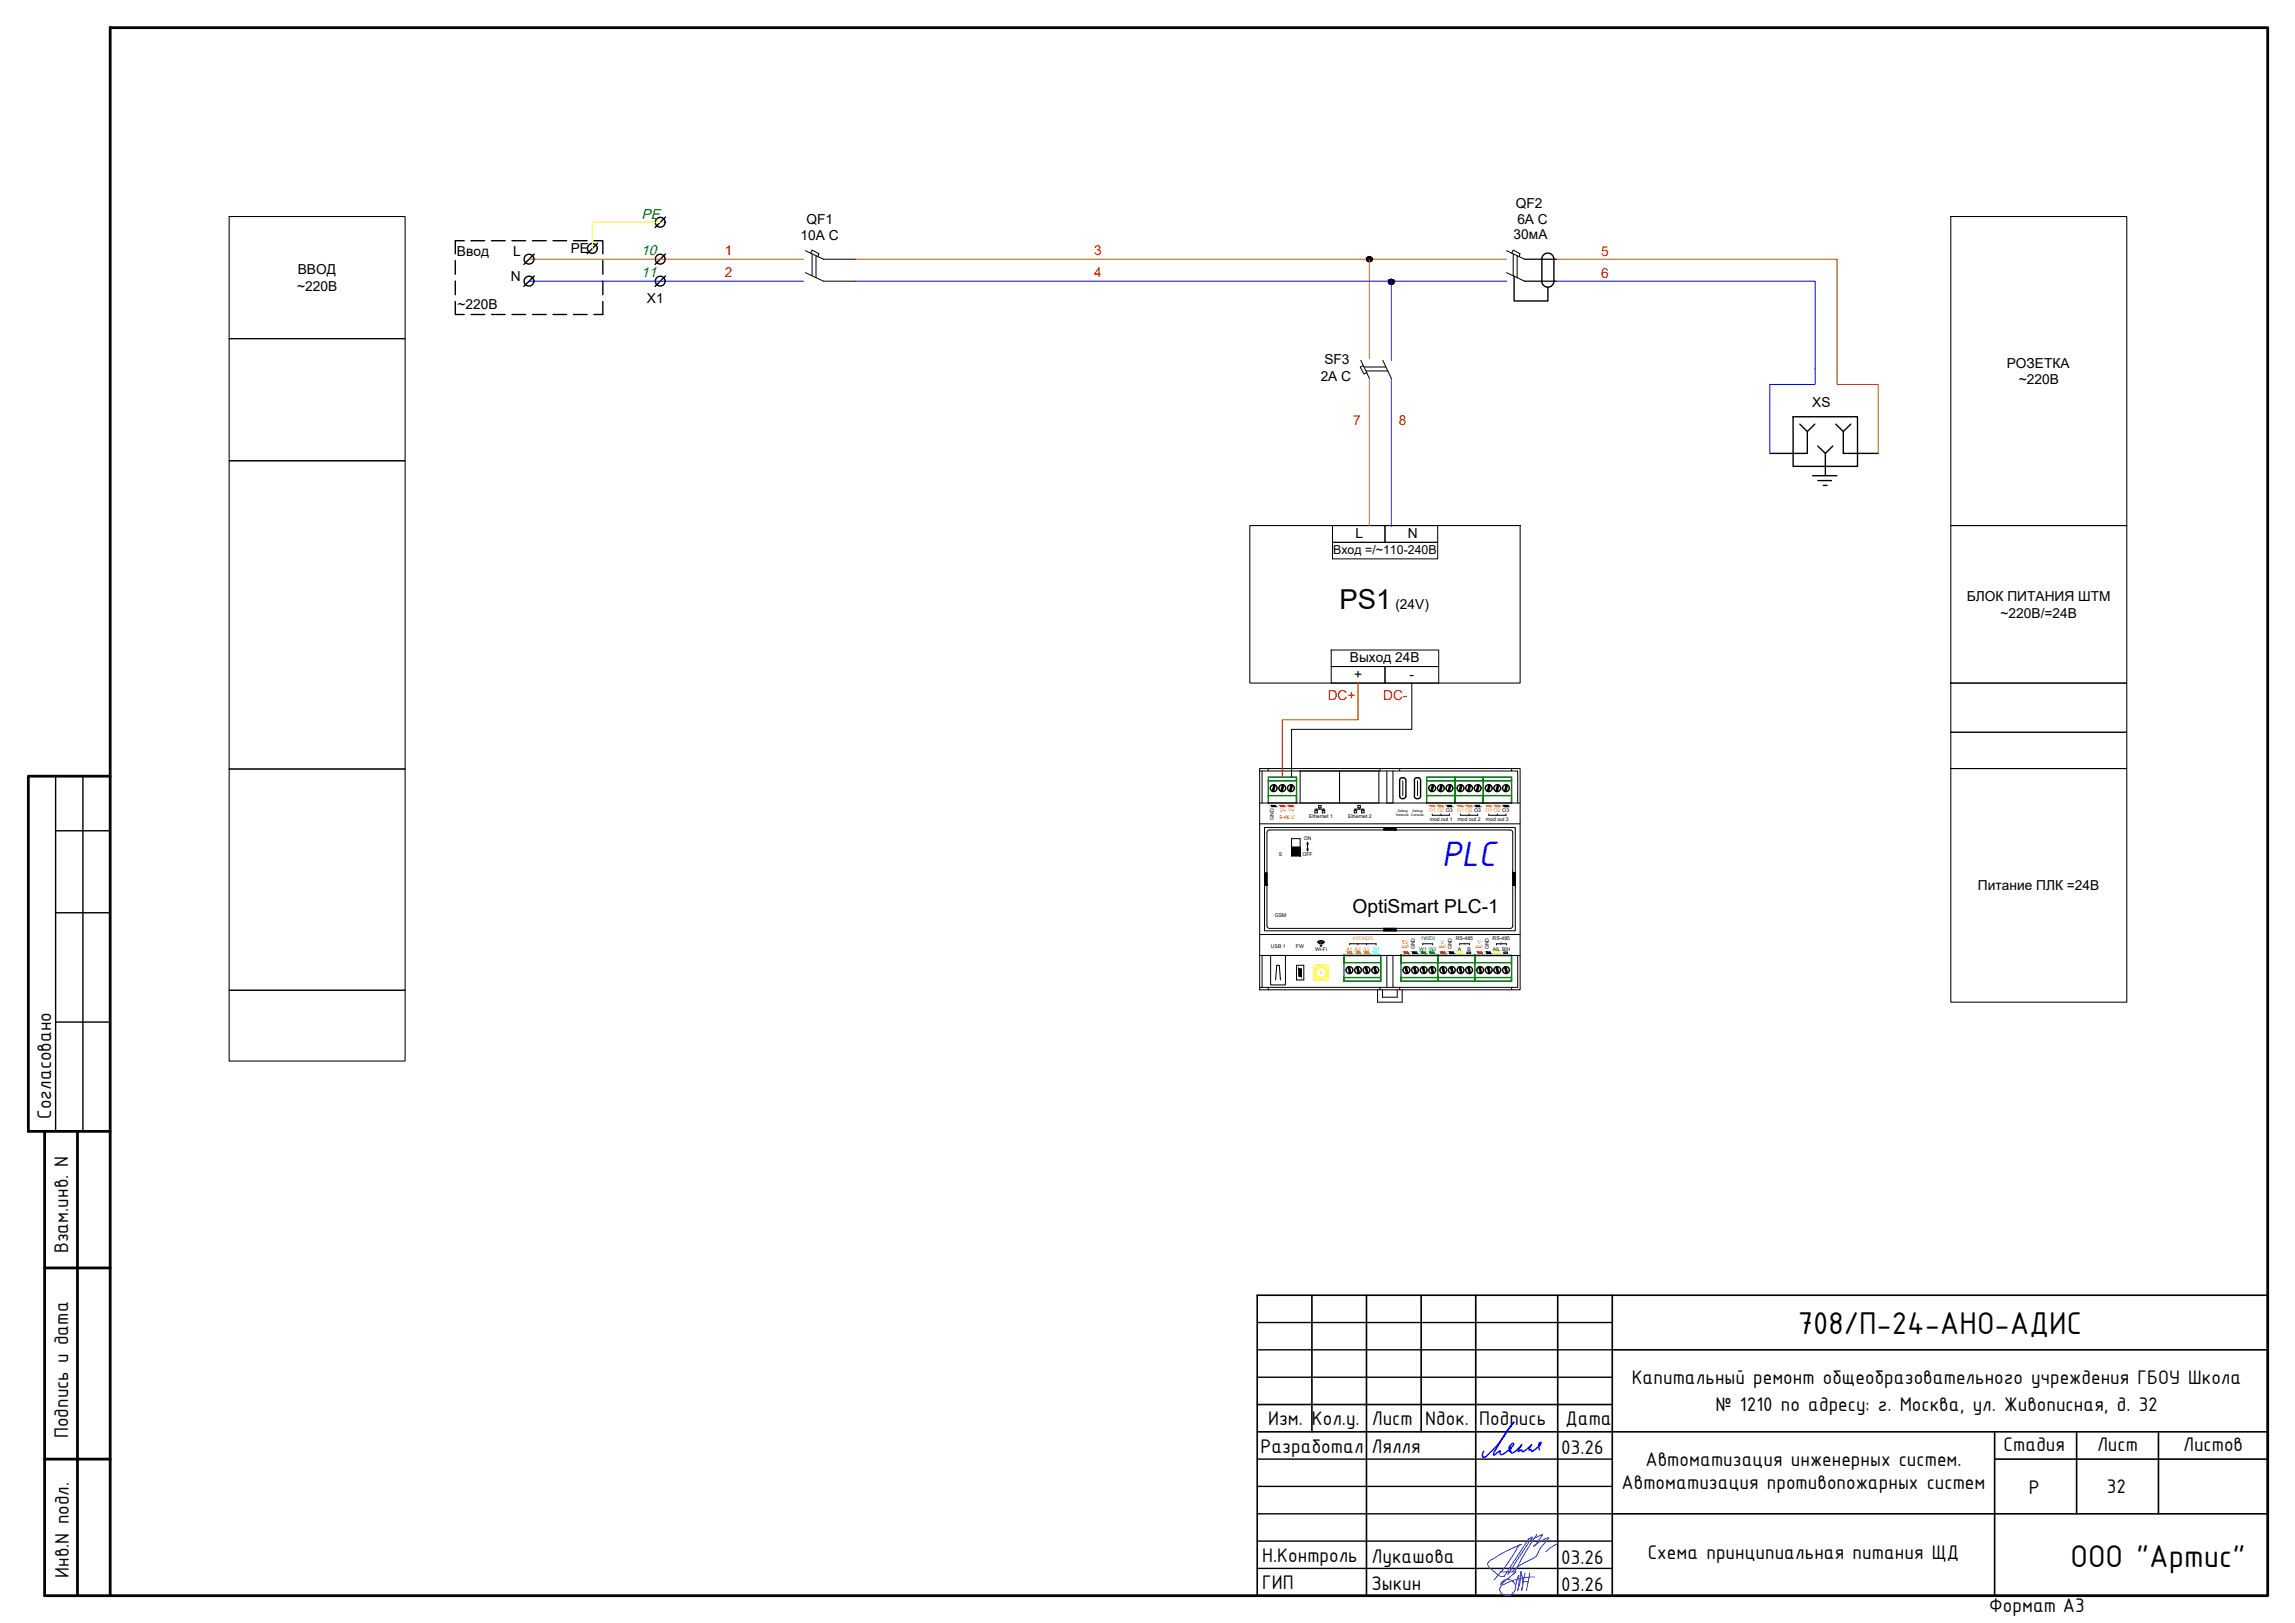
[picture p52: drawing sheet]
<svg xmlns="http://www.w3.org/2000/svg" width="420mm" height="297mm" viewBox="0 0 420 297" stroke-linecap="round" stroke-linejoin="round" font-family="sans-serif">
<defs><g id="words">
<text font-size="7.1" fill="#00f" x="264" y="158.5">PLC</text>
<g font-size="6.2">
<text x="329.2" y="244.1">708/П-24-АНО-АДИС</text>
<text x="379.1" y="286.8">ООО &quot;Артис&quot;</text>
</g>
<text font-size="5" x="245.3" y="111.5">PS1</text>
<g font-size="3.9">
<text x="9.4" y="204.7" transform="rotate(-90 9.4 204.7)">Согласовано</text>
<text x="12.5" y="229.4" transform="rotate(-90 12.5 229.4)">Взам.инв. N</text>
<text x="298.7" y="253.2">Капитальный ремонт общеобразовательного учреждения ГБОУ Школа</text>
<text x="12.5" y="263.2" transform="rotate(-90 12.5 263.2)">Подпись и дата</text>
<text x="232.2" y="260.7">Изм. Кол.у.</text>
<text x="251.1" y="260.7">Лист</text>
<text x="260.9" y="260.7">Nдок.</text>
<text x="270.8" y="260.7">Подпись</text>
<text x="286.6" y="260.7">Дата</text>
<text x="314" y="258.2">№ 1210 по адресу: г. Москва, ул. Живописная, д. 32</text>
<text x="230.8" y="265.9">Разработал</text>
<text x="251.1" y="265.8">Лялля</text>
<text x="285.8" y="266.2">03.26</text>
<text x="301.2" y="268.3">Автоматизация инженерных систем.</text>
<text x="366.8" y="265.6">Стадия</text>
<text x="383.9" y="265.6">Лист</text>
<text x="399.7" y="265.6">Листов</text>
<text x="296.9" y="272.5">Автоматизация противопожарных систем</text>
<text x="371.4" y="273.5">Р</text>
<text x="385.7" y="273.2">32</text>
<text x="231.1" y="285.9">Н.Контроль</text>
<text x="251.1" y="286">Лукашова</text>
<text x="285.8" y="286.2">03.26</text>
<text x="301.7" y="285.4">Схема принципиальная питания ЩД</text>
<text x="12.6" y="288.7" transform="rotate(-90 12.6 288.7)">Инв.N подл.</text>
<text x="231.1" y="290.9">ГИП</text>
<text x="251.1" y="291">Зыкин</text>
<text x="285.8" y="291.2">03.26</text>
<text x="364.2" y="295">Формат А3</text>
</g>
<text font-size="3.5" x="247.6" y="167.1">OptiSmart PLC-1</text>
<g font-size="2.6" fill="#00b800">
<text x="117.5" y="40">PE</text>
<text x="117.4" y="46.7">10</text>
<text x="117.4" y="50.8">11</text>
</g>
<g font-size="2.5">
<text x="147.6" y="40.9">QF1</text>
<text x="277.5" y="38">QF2</text>
<text x="277.8" y="41">6А C</text>
<text x="83.7" y="46.9">Ввод</text>
<text x="93.9" y="46.8">L</text>
<text x="104.5" y="46.3">PE</text>
<text x="146.6" y="43.9">10А C</text>
<text x="277.1" y="43.7">30мА</text>
<text x="54.4" y="53.2">~220В</text>
<text x="54.5" y="50.2">ВВОД</text>
<text x="93.5" y="51.4">N</text>
<text x="83.8" y="56.6">~220В</text>
<text x="118.4" y="55.4">Х1</text>
<text x="241.8" y="69.8">2А C</text>
<text x="242.5" y="66.6">SF3</text>
<text x="367.4" y="67.3">РОЗЕТКА</text>
<text x="369.6" y="70.3">~220В</text>
<text x="331.8" y="74.6">XS</text>
<text x="248.1" y="98.5">L</text>
<text x="257.7" y="98.5">N</text>
<text x="255.5" y="111.5">(24V)</text>
<text x="360.1" y="110">БЛОК ПИТАНИЯ ШТМ</text>
<text x="366.3" y="113">~220В/=24В</text>
<text x="247.1" y="121.2">Выход 24В</text>
<text x="247.9" y="124.3">+</text>
<text x="258.1" y="124.3">-</text>
<text x="362.1" y="163">Питание ПЛК =24В</text>
</g>
<g font-size="2.5" fill="#f00">
<text x="132.7" y="46.6">1</text>
<text x="200.3" y="46.6">3</text>
<text x="293.1" y="46.8">5</text>
<text x="132.7" y="50.6">2</text>
<text x="200.3" y="50.6">4</text>
<text x="293.1" y="50.9">6</text>
<text x="247.7" y="77.8">7</text>
<text x="256.1" y="77.8">8</text>
<text x="243.1" y="128.2">DC+</text>
<text x="253.2" y="128.2">DC-</text>
</g>
<text font-size="2.3" x="244.1" y="101.4">Вход =/~110-240В</text>
<g font-size=".9" fill="#f00">
<text x="234.3" y="149.8">9-48 V</text>
<text x="234.3" y="148.7">V+ V+</text>
<text x="256.6" y="173.4">out</text>
<text x="256.7" y="172.7">5V</text>
<text x="263.4" y="173.4">out</text>
<text x="263.8" y="172.7">V</text>
<text x="270.2" y="173.4">out</text>
<text x="270.5" y="172.7">V</text>
</g>
<g font-size=".9">
<text x="239.7" y="149.6">Ethernet 1</text>
<text x="246.8" y="149.6">Ethernet 2</text>
<text x="233.2" y="150" transform="rotate(-90 233.2 150)">GND</text>
<text x="238.7" y="153.8">ON</text>
<text x="261.7" y="150.2">mod out 1</text>
<text x="266.9" y="150.2">mod out 2</text>
<text x="272" y="150.2">mod out 3</text>
<text x="234.1" y="156.6">S</text>
<text x="238.4" y="156.6">OFF</text>
<text x="233.4" y="167.9">GSM</text>
<text x="232.7" y="173.4">USB 1</text>
<text x="237.3" y="173.4">FW</text>
<text x="259" y="173.8" transform="rotate(-90 259 173.8)">GND</text>
<text x="265.8" y="173.8" transform="rotate(-90 265.8 173.8)">GND</text>
<text x="266.5" y="172.1">RS-485</text>
<text x="272.5" y="173.8" transform="rotate(-90 272.5 173.8)">GND</text>
<text x="273.3" y="172.1">RS-485</text>
<text x="240.8" y="174.1">Wi-Fi</text>
<text x="266.9" y="174.1">A</text>
<text x="268.7" y="174.1">B</text>
<text x="273.3" y="174.1">A|L B|H</text>
</g>
<g font-size=".9" fill="#ff7f00">
<text x="261.6" y="148.5">O1 O2 O3</text>
<text x="266.8" y="148.5">O1 O2 O3</text>
<text x="271.9" y="148.5">O1 O2 O3</text>
<text x="247.6" y="172.1">AI/DI/DO</text>
<text x="246.5" y="174.1">A1 A2 A3 D1</text>
</g>
<g font-size=".9" fill="#008000">
<text x="260.1" y="172.1">1W/DI</text>
<text x="259.8" y="174.1">W1 W2</text>
</g>
<g font-size=".6">
<text x="255.6" y="149.3">Network Console</text>
<text x="255.9" y="148.5">Debug</text>
<text x="258.6" y="148.5">Debug</text>
<text x="268" y="173">1</text>
<text x="274.6" y="173">2</text>
</g>
</g></defs>
<path d="M20.2 5.1h395v286.9h-395zM20.2 142.1h-15v65h15M8.2 207.1v84.9h12M14.2 207.1v84.9M8.2 232.1h12M8.2 267h12" fill="none" stroke="#000" stroke-width=".51"/>
<path d="M10.2 152h10M10.2 142.1v65M15.2 142.1v65M10.2 167.1h10M10.2 187.1h10" fill="none" stroke="#000" stroke-width=".25"/>
<g fill="none" stroke="#000" stroke-width=".3">
<path d="M240.2 237.1v25M250.2 237.1v54.9M260.2 237.1v25M270.2 237.1v54.9M285.2 237.1v54.9M295.2 237.1v54.9M415.2 237.1h-185v54.9M230.2 257.1h65M295.2 247h120M230.2 262.1h185M295.2 277.1h120M365.2 262.1v29.9"/>
<path d="M365.2 267h50M380.2 262.1v15M395.2 262.1v15"/>
</g>
<path d="M230.2 252.1h65M230.2 247h65M230.2 242h65M230.2 272h65M230.2 267h65M230.2 277.1h65M230.2 287h65M230.2 282.1h65" fill="none" stroke="#000" stroke-width=".25"/>
<path d="M274.6 287.7h2.9l-2.8 2.3a1.45 1.45 0 0 1 2.5-.4 1.45 1.45 0 0 1-.8 2.4 1.3 1.3 0 0 1-1.8-1.4l.7-.7M278.1 288.4v-.1a5 5 0 0 0-.7 2.5M278.9 289.5h.9M279.2 287.9l-.6 3.2 .2-1.7-.4-1.8-.1 1.8-.5 1.7 .3-1.3v-1.4M279.9 281.6l-4.5 6.9-.9-.1-1.7-1.3a.81 .81 0 0 1-.4-.8 .81 .81 0 0 1 .4-.7l2.7-1.6 3-1.3-.6 .3-2.1 3.4-2.3 2.8M279.9 282l2.5-1.2-.9 1.4-.7 .8 1.3-.9 1.4-.7-.1 .4-.6 .6a6.2 6.2 0 0 0-1.5 2.4l-1.2 .7a11 11 0 0 0-3.2 2.1M280.1 287.9l-.6 3.2M280.5 281.3l-.7 .3M280.5 281.3l-4.4 6.8M281 288.6a11.7 11.7 0 0 0-5.7 1.4M281.3 280.9l-2.7 4.4-1.5 2.8M285.2 282.5l-1.2 .7-1 .8" fill="none" stroke="#0061c2" stroke-width=".18"/>
<path d="M281.9 265.4l-.2-.3a1.04 1.04 0 0 1 .4-1.2v.1a3.1 3.1 0 0 1-1.7 1.6 .29 .29 0 0 0-.1-.3 .29 .29 0 0 0-.4 .1l.5-1-1.1 1-.6 .3a.29 .29 0 0 0-.2-.4 .29 .29 0 0 0-.3 .2l-.2 .1-.1-.1 .7-1.1-.3 .4a2.59 2.59 0 0 1-1.6 1.1l-.1-.3-.2 .1a.44 .44 0 0 1 .2-.7l.1-.1-.4 .2a.93 .93 0 0 1 .8-.9l-.1 .4-.6 .6a2.01 2.01 0 0 1-1.7 1v-.7l-1.2 .8-.1-.2a31.4 31.4 0 0 1 3.8-5.8h-.1a30.8 30.8 0 0 1-5 6.2 .46 .46 0 0 1-.7 .1 1 1 0 0 1 .2-1" fill="none" stroke="#00f" stroke-width=".25"/>
<!-- layer: 0 -->
<g fill="none" stroke="#000" stroke-width=".18">
<path d="M147.4 49.9l3.3 1.6h5.9M147.4 45.9l3.3 1.5h5.9M148.4 46.3l.3-.5 1.2 .6-.2 .6M148.7 46.5v4M149.4 46.8v4M275.8 49.9l3.3 1.6h5.8M275.8 45.9l3.3 1.5h5.8M276.8 46.3l.2-.5 1.3 .6-.2 .6M277 46.5v4M277.7 46.8v4M249.1 65.9l1.6 3.3M249.6 66.9l-.6 .3 .7 1.2 .6-.2"/>
<path d="M249.7 67.2h4M250.1 67.9h4M253.2 65.9l1.5 3.3M243.9 96.2h9.7v3.1h-9.7zM243.9 99.3h19.3v3h-19.3zM253.6 96.2h9.6v3.1h-9.6zM243.7 119h19.7v3h-19.7zM243.7 122h9.9v3h-9.9zM253.6 122h9.8v3h-9.8z"/>
</g>
<path d="M42 39.6h32.2v22.4h-32.2zM357.1 39.6h32.3v56.6h-32.3zM42 62h32.2v22.3h-32.2zM42 84.3h32.2v56.4h-32.2zM228.8 96.2h49.5v28.8h-49.5zM357.1 96.2h32.3v28.8h-32.3zM357.1 125h32.3v9h-32.3zM357.1 134h32.3v6.7h-32.3zM42 140.7h32.2v40.5h-32.2zM357.1 140.7h32.3v42.7h-32.3zM42 181.2h32.2v13h-32.2z" fill="none" stroke="#000" stroke-width=".19"/>
<g fill="none" stroke="#000" stroke-width=".25">
<path d="M121.8 39.7l-1.9 1.9M83.4 55.2v2.4h1.6M83.4 47.7v2.5M83.4 51.4v2.5M85 44.1h-1.6v2.3M86.2 44.1h2.5M86.2 57.6h2.5M90 44.1h2.5M90 57.6h2.5M93.7 44.1h2.5M93.7 57.6h2.5M97.5 44.1h2.5"/>
<path d="M97.5 57.6h2.5M97.8 50.5l-1.9 1.9M97.8 46.5l-1.9 1.9M101.2 44.1h2.5M101.2 57.6h2.5M105 44.1h2.5M105 57.6h2.5M108.7 44.1h1.7v2.3M109.4 44.5l-1.9 1.9M110.4 47.7v2.5M110.4 51.4v2.5M110.4 55.2v2.4h-1.7"/>
<path d="M121.8 50.5l-1.9 1.9M121.8 46.5l-1.9 1.9M277.2 50.6v4.5h6.2v-2.5M282.3 47.4a1.11 1.11 0 0 1 1.1-1.1 1.11 1.11 0 0 1 1.1 1.1M282.3 47.4v4.1a1.11 1.11 0 0 0 1.1 1.1 1.11 1.11 0 0 0 1.1-1.1v-4.1M328.3 76.3h11.8v9.1h-11.8zM329.5 77.6l1.4 1.4v4h-6.9M332.3 77.6l-1.4 1.4M336.1 77.6l1.4 1.4M338.8 77.6l-1.3 1.4v4h6.4M331.9 87.1h4.4M332.8 81.6l1.4 1.4"/>
<path d="M332.8 88h2.5M333.8 88.8h.7M335.6 81.6l-1.4 1.4v4"/>
<circle cx="96.8" cy="51.5" r=".9"/>
<circle cx="96.8" cy="47.4" r=".9"/>
<circle cx="108.4" cy="45.5" r=".9"/>
<circle cx="120.9" cy="40.7" r=".9"/>
<circle cx="120.9" cy="51.5" r=".9"/>
<circle cx="120.9" cy="47.4" r=".9"/>
<circle cx="250.7" cy="47.4" r=".46"/>
<circle cx="254.7" cy="51.6" r=".46"/>
</g>
<path d="M96.9 47.4h50.2M156.6 47.4h119.2M250.7 47.4v18.2M279.1 47.4h57.2v23h7.6v12.6M250.7 69.2v27" fill="none" stroke="#b85c00" stroke-width=".18"/>
<path d="M96.9 51.5h50.2M156.6 51.5h119.2M254.7 51.3v14.6M279.1 51.5h53.2v18.9h-8.3v12.6M254.7 69.2v27.1" fill="none" stroke="#00f" stroke-width=".18"/>
<!-- layer: 0 -->
<g fill="#000" stroke="#000" stroke-width=".18">
<path d="M250.6 47.9h.2zM250.6 47h.1zM254.6 52h.2zM254.7 51.1h.1z"/>
<path d="M250.6 47.9h.1zM250.6 47.9h.1z"/>
<path d="M250.6 47h.2zM250.6 47h.2z"/>
<path d="M250.6 47h.2zM250.5 47h.3z"/>
<path d="M250.5 47h.4zM250.5 47h.4z"/>
<path d="M250.5 47.9h.3zM250.5 47.9h.3z"/>
<path d="M250.5 47h.4zM250.5 47h.4z"/>
<path d="M250.5 47.8h.4zM250.5 47.8l.3 .1z"/>
<path d="M250.5 47l.5 .1zM250.5 47l.5 .1z"/>
<path d="M250.5 47.8h.4zM250.5 47.8h.4z"/>
<path d="M250.4 47.1h.6zM250.4 47.1h.6z"/>
<path d="M250.4 47.8h.6zM250.4 47.8h.5z"/>
<path d="M250.4 47.1h.6zM250.4 47.1h.6z"/>
<path d="M250.4 47.8h.6zM250.4 47.8h.6z"/>
<path d="M250.4 47.1l.6 .1zM250.4 47.1l.6 .1z"/>
<path d="M250.4 47.8h.6zM250.4 47.8h.6z"/>
<path d="M250.3 47.2h.8zM250.3 47.2h.8z"/>
<path d="M250.3 47.7h.7zM250.3 47.7l.7 .1z"/>
<path d="M250.3 47.2h.8zM250.3 47.2h.8z"/>
<path d="M250.3 47.7h.8zM250.3 47.7h.7z"/>
<path d="M250.3 47.2l.8 .1zM250.3 47.2l.8 .1z"/>
<path d="M250.3 47.6h.8zM250.3 47.6h.8z"/>
<path d="M250.3 47.6h.8zM250.3 47.6l.8 .1z"/>
<path d="M250.3 47.3h.8zM250.3 47.3h.8z"/>
<path d="M250.3 47.3l.8 .1zM250.3 47.3l.8 .1z"/>
<path d="M250.3 47.6h.8zM250.3 47.6h.8z"/>
<path d="M250.3 47.4h.8zM250.3 47.4h.8z"/>
<path d="M250.3 47.4h.8zM250.3 47.4h.8z"/>
<path d="M250.3 47.4l.8 .1zM250.3 47.4l.8 .1z"/>
<path d="M250.3 47.5h.8zM250.3 47.5h.8z"/>
<path d="M250.3 47.5h.8zM250.3 47.5l.8 .1z"/>
<path d="M254.6 52h.2zM254.7 52h.1z"/>
<path d="M254.7 51.1h.1zM254.6 51.1h.2z"/>
<path d="M254.6 51.1h.2zM254.6 51.1h.2z"/>
<path d="M254.6 51.1l.3 .1zM254.5 51.2h.4z"/>
<path d="M254.6 52h.3zM254.6 52h.2z"/>
<path d="M254.5 51.2h.4zM254.5 51.2h.4z"/>
<path d="M254.5 52h.4zM254.5 52h.4z"/>
<path d="M254.5 51.2h.5zM254.5 51.2h.5z"/>
<path d="M254.5 52h.4zM254.5 52h.4z"/>
<path d="M254.5 51.2h.5zM254.4 51.2h.6z"/>
<path d="M254.5 52h.5zM254.5 52h.4z"/>
<path d="M254.4 51.2l.6 .1zM254.4 51.2l.6 .1z"/>
<path d="M254.4 51.9h.6zM254.4 51.9l.6 .1z"/>
<path d="M254.4 51.3h.7zM254.4 51.3h.7z"/>
<path d="M254.4 51.9h.6zM254.4 51.9h.6z"/>
<path d="M254.4 51.3h.7zM254.4 51.3h.7z"/>
<path d="M254.4 51.9h.7zM254.4 51.9h.6z"/>
<path d="M254.3 51.3l.8 .1zM254.3 51.3l.8 .1z"/>
<path d="M254.3 51.8h.8zM254.3 51.8l.8 .1z"/>
<path d="M254.3 51.4h.8zM254.3 51.4h.8z"/>
<path d="M254.3 51.8h.8zM254.3 51.8h.8z"/>
<path d="M254.3 51.4l.8 .1zM254.3 51.4l.8 .1z"/>
<path d="M254.3 51.5h.9zM254.3 51.5h.9z"/>
<path d="M254.3 51.7l.8 .1zM254.3 51.7l.8 .1z"/>
<path d="M254.3 51.8h.8zM254.3 51.8h.8z"/>
<path d="M254.3 51.5h.9zM254.3 51.5h.9z"/>
<path d="M254.3 51.5l.9 .1zM254.3 51.5l.9 .1z"/>
<path d="M254.3 51.6h.9zM254.3 51.6h.9z"/>
<path d="M254.3 51.6l.9 .1zM254.3 51.6l.9 .1z"/>
<path d="M254.3 51.7h.9zM254.3 51.7h.8z"/>
</g>
<path d="M120.9 40.7h-12.4v4.8" fill="none" stroke="#ff0" stroke-width=".18"/>
<g fill="none" stroke="#008000" stroke-width=".25">
<path d="M232.2 145.6h5.2v1.4h-5.2v-4.8h5.2v4.8M237.4 142.2v.7h-5.2M261.2 145.6h5.2v1.4h-5.2v-4.8h5.2v4.8M266.4 147v-4.8h5.1v4.8M266.4 145.6h5.1v1.4h-5.1M266.4 142.2v.7h-5.2M271.5 147v-4.8h5.2v4.8M271.5 145.6h5.2v1.4h-5.2M271.5 142.2v.7h-5.1M276.7 142.2v.7h-5.2M246 174.9h6.8v4.7h-6.8zM246 174.9h6.8v1.3h-6.8z"/>
<path d="M246 178.9h6.8v.7h-6.8zM246 174.9h.1M256.5 174.9h6.7v4.7h-6.7zM256.5 174.9h6.7v1.3h-6.7zM256.5 178.9h6.7v.7h-6.7zM256.5 174.9h.1M263.2 174.9h6.8v4.7h-6.8zM263.2 174.9h6.8v1.3h-6.8zM263.2 178.9h6.8v.7h-6.8zM263.2 174.9h.1M270 174.9h6.7v4.7h-6.7zM270 174.9h6.7v1.3h-6.7z"/>
<path d="M270 178.9h6.7v.7h-6.7zM270 174.9h.1"/>
</g>
<g fill="none" stroke="#000" stroke-width=".25">
<path d="M233.2 143.6l.3 .1-.3 1.2-.3-.1zM234.8 143.6l.2 .1-.3 1.2-.2-.1zM236.4 143.6l.2 .1-.3 1.2-.2-.1zM262.3 143.6l.2 .1-.3 1.2-.3-.1zM263.8 143.6l.3 .1-.3 1.2-.3-.1zM265.4 143.6l.2 .1-.3 1.2-.2-.1zM267.4 143.6l.3 .1-.3 1.2-.3-.1zM269 143.6l.2 .1-.3 1.2-.2-.1zM270.6 143.6l.2 .1-.3 1.2-.2-.1zM272.6 143.6l.2 .1-.3 1.2-.2-.1zM274.2 143.6l.2 .1-.3 1.2-.2-.1zM275.8 143.6l.2 .1-.3 1.2-.3-.1z"/>
<path d="M246.8 177l.2-.1 .3 1.2-.2 .1zM248.3 177l.3-.1 .3 1.2-.2 .1zM249.9 177l.2-.1 .4 1.2-.3 .1zM251.5 177l.2-.1 .4 1.2-.3 .1zM257.2 177l.3-.1 .3 1.2-.3 .1zM258.8 177l.2-.1 .3 1.2-.2 .1zM260.4 177l.2-.1 .3 1.2-.2 .1zM261.9 177l.3-.1 .3 1.2-.2 .1zM264 177l.2-.1 .3 1.2-.2 .1zM265.5 177l.3-.1 .3 1.2-.2 .1zM267.1 177l.3-.1 .3 1.2-.3 .1zM268.7 177l.2-.1 .3 1.2-.2 .1z"/>
<path d="M270.7 177l.3-.1 .3 1.2-.3 .1zM272.3 177l.2-.1 .3 1.2-.2 .1zM273.9 177l.2-.1 .3 1.2-.2 .1zM275.4 177l.3-.1 .3 1.2-.2 .1z"/>
<circle cx="233.2" cy="144.2" r=".62"/>
<circle cx="234.7" cy="144.2" r=".62"/>
<circle cx="236.3" cy="144.2" r=".62"/>
<circle cx="262.2" cy="144.2" r=".62"/>
<circle cx="263.8" cy="144.2" r=".62"/>
<circle cx="265.4" cy="144.2" r=".62"/>
<circle cx="267.4" cy="144.2" r=".62"/>
<circle cx="269" cy="144.2" r=".62"/>
<circle cx="270.5" cy="144.2" r=".62"/>
<circle cx="272.6" cy="144.2" r=".62"/>
<circle cx="274.1" cy="144.2" r=".62"/>
<circle cx="275.7" cy="144.2" r=".62"/>
<circle cx="247" cy="177.5" r=".62"/>
<circle cx="248.6" cy="177.5" r=".62"/>
<circle cx="250.2" cy="177.5" r=".62"/>
<circle cx="251.8" cy="177.5" r=".62"/>
<circle cx="257.5" cy="177.5" r=".62"/>
<circle cx="259" cy="177.5" r=".62"/>
<circle cx="260.6" cy="177.5" r=".62"/>
<circle cx="262.2" cy="177.5" r=".62"/>
<circle cx="264.2" cy="177.5" r=".62"/>
<circle cx="265.8" cy="177.5" r=".62"/>
<circle cx="267.4" cy="177.5" r=".62"/>
<circle cx="269" cy="177.5" r=".62"/>
<circle cx="271" cy="177.5" r=".62"/>
<circle cx="272.6" cy="177.5" r=".62"/>
<circle cx="274.1" cy="177.5" r=".62"/>
<circle cx="275.7" cy="177.5" r=".62"/>
</g>
<!-- layer: WB -->
<g fill="none" stroke="#000" stroke-width=".18">
<path d="M230.6 140.7h47.7v40.5h-47.7zM230.6 141.1h47.3v5.9M230.6 150.8h47.7M230.6 147h47.7M231.1 141.1v5.9M231.5 151.5h45.9v18.9h-45.9zM231.9 159.8h-.4v2.2h.4M232.2 140.7v.4M232.9 147.4h.6v.2h-.6zM236.5 156.6v-1.5h1.5v1.5M236.5 156.6v-3.1h1.5v3.1M236.5 156.6h1.5"/>
<path d="M238 141.1h14.4v5.9h-14.4zM240.7 148.3h.5v.5h-.5zM240.7 148.1h1.8M241 148.1v.2M241.4 147.4h.5v.5h-.5zM241.6 147.9v.2M242.1 148.3h.4v.5h-.4zM242.3 148.1v.2M245.2 141.1v5.9M247.9 148.3h.5v.5h-.5zM247.9 148.1h1.8M248.2 148.1v.2"/>
<path d="M248.6 147.4h.4v.5h-.4zM248.8 147.9v.2M249.3 148.3h.4v.5h-.4zM249.5 148.1v.2M252.6 140.7v.4M253.3 151.9v-.4h2.3v.4M253.9 141.1v5.9M255 141.1v5.9M256.2 140.7v.4M256.8 142.9v2.7M259.5 142.9v2.7M262.2 149v.2h3.2v-.2"/>
<path d="M263.8 149v.2M265 147.4h.7v.2h-.7zM267.4 149v.2h3.1v-.2M269 149v.2M270.2 147.4h.7v.2h-.7zM272.6 149v.2h3.1v-.2M274.1 149v.2M275.4 147.4h.7v.2h-.7zM276.7 140.7v.4M276.9 159.8h.5v2.2h-.5zM276.9 159.8h.5M230.6 174.9h47.7"/>
<path d="M230.6 171h47.7M231.1 174.9v5.8M231.9 169.5v-17.1l.1-.3 .4-.2 44.3 .1 .2 .4v17.1M231.9 169.5l.1 .2 .4 .2h44.1l.4-.2v-.2M232.6 174.9h2.7v5.4h-2.7zM237.4 176.7h1.3v2.7h-1.3zM237.8 177.3h.5v1.4h-.5zM247.1 172.9v-.2h4.8v.2M248.6 172.7v.2M250.2 172.7v.2M253.3 169.9v.5h2.3v-.5M253.9 174.9v5.8"/>
<path d="M255 174.9v5.8M258.7 174.3h.7v.2h-.7zM260.5 172.9v-.2h1.8v.2M265.4 174.3h.7v.2h-.7zM267.2 172.9v-.2h1.8v.2M268.6 174.3h.6v.2h-.6zM272.2 174.3h.6v.2h-.6zM274 172.9v-.2h1.8v.2M275.3 174.3h.7v.2h-.7zM276.9 162h.5M277.9 174.9v5.8h-47.3M232.2 180.7v.5"/>
<path d="M252.2 181.2v2.2h4.5v-2.2M252.6 180.7v.5M253.1 181.2v1.3h2.7v-1.3M256.2 180.7v.5M276.7 180.7v.5"/>
<circle cx="241.8" cy="173.1" r=".14"/>
</g>
<g fill="#000" stroke="#000" stroke-width=".18">
<path d="M231.5 159.8l.4 2.2v-2.2zM231.5 159.8l.4 2.2h-.4z"/>
<path d="M232.9 147.4l.6 .2v-.2zM232.9 147.4l.6 .2h-.6z"/>
<path d="M236.5 155.1l1.5 1.5v-1.5zM236.5 155.1l1.5 1.5h-1.5z"/>
<path d="M253.3 151.5l2.3 .4v-.4zM253.3 151.5l2.3 .4h-2.3z"/>
<path d="M265 147.4l.7 .2v-.2zM265 147.4l.7 .2h-.7z"/>
<path d="M270.2 147.4l.7 .2v-.2zM270.2 147.4l.7 .2h-.7z"/>
<path d="M275.4 147.4l.7 .2v-.2zM275.4 147.4l.7 .2h-.7z"/>
<path d="M277 159.8l.4 2.2v-2.2zM277 159.8l.4 2.2h-.4z"/>
<path d="M237.8 177.3l.5 1.4v-1.4zM237.8 177.3l.5 1.4h-.5z"/>
<path d="M253.3 169.9l2.3 .5v-.5zM253.3 169.9l2.3 .5h-2.3z"/>
<path d="M258.7 174.3l.7 .2v-.2zM258.7 174.3l.7 .2h-.7z"/>
<path d="M265.4 174.3l.7 .2v-.2zM265.4 174.3l.7 .2h-.7z"/>
<path d="M272.2 174.3l.6 .2v-.2zM272.2 174.3l.6 .2h-.6z"/>
</g>
<path d="M234.4 147.4h.7v.2h-.7zM236 147.4h.7v.2h-.7zM257.1 174.3h.7v.2h-.7zM263.8 174.3h.7v.2h-.7zM270.6 174.3h.7v.2h-.7z" fill="none" stroke="#f00" stroke-width=".18"/>
<path d="M261.9 147.4h.7v.2h-.7zM263.5 147.4h.6v.2h-.6zM267.1 147.4h.6v.2h-.6zM268.6 147.4h.7v.2h-.7zM272.2 147.4h.7v.2h-.7zM273.8 147.4h.7v.2h-.7zM246.7 174.3h.7v.2h-.7zM248.3 174.3h.7v.2h-.7zM249.9 174.3h.7v.2h-.7z" fill="none" stroke="#ff7f00" stroke-width=".18"/>
<g fill="none" stroke="#ff0" stroke-width=".18">
<path d="M240.5 176.7h2.7v2.7h-2.7zM267 174.3h.7v.2h-.7zM273.7 174.3h.7v.2h-.7z"/>
<circle cx="241.8" cy="178" r=".1"/>
</g>
<path d="M260.2 174.3h.7v.2h-.7zM261.8 174.3h.7v.2h-.7z" fill="none" stroke="#008000" stroke-width=".18"/>
<path d="M251.5 174.3h.7v.2h-.7z" fill="none" stroke="#0ff" stroke-width=".18"/>
<g fill="#f00" stroke="#f00" stroke-width=".18">
<path d="M236 147.4l.7 .2v-.2zM236 147.4l.7 .2h-.7z"/>
<path d="M234.4 147.4l.7 .2v-.2zM234.4 147.4l.7 .2h-.7z"/>
<path d="M270.6 174.3l.7 .2v-.2zM270.6 174.3l.7 .2h-.7z"/>
<path d="M263.8 174.3l.7 .2v-.2zM263.8 174.3l.7 .2h-.7z"/>
<path d="M257.1 174.3l.7 .2v-.2zM257.1 174.3l.7 .2h-.7z"/>
</g>
<g fill="#ff7f00" stroke="#ff7f00" stroke-width=".18">
<path d="M273.8 147.4l.7 .2v-.2zM273.8 147.4l.7 .2h-.7z"/>
<path d="M268.6 147.4l.7 .2v-.2zM268.6 147.4l.7 .2h-.7z"/>
<path d="M263.5 147.4l.6 .2v-.2zM263.5 147.4l.6 .2h-.6z"/>
<path d="M273.8 147.4l.7 .2v-.2zM273.8 147.4l.7 .2h-.7z"/>
<path d="M268.6 147.4l.7 .2v-.2zM268.6 147.4l.7 .2h-.7z"/>
<path d="M263.5 147.4l.6 .2v-.2zM263.5 147.4l.6 .2h-.6z"/>
<path d="M272.2 147.4l.7 .2v-.2zM272.2 147.4l.7 .2h-.7z"/>
<path d="M267.1 147.4l.6 .2v-.2zM267.1 147.4l.6 .2h-.6z"/>
<path d="M261.9 147.4l.7 .2v-.2zM261.9 147.4l.7 .2h-.7z"/>
<path d="M248.3 174.3l.7 .2v-.2zM248.3 174.3l.7 .2h-.7z"/>
<path d="M249.9 174.3l.7 .2v-.2zM249.9 174.3l.7 .2h-.7z"/>
<path d="M246.7 174.3l.7 .2v-.2zM246.7 174.3l.7 .2h-.7z"/>
</g>
<g fill="#ff0" stroke="#ff0" stroke-width=".18">
<path d="M273.7 174.3l.7 .2v-.2zM273.7 174.3l.7 .2h-.7z"/>
<path d="M267 174.3l.7 .2v-.2zM267 174.3l.7 .2h-.7z"/>
</g>
<g fill="#008000" stroke="#008000" stroke-width=".18">
<path d="M260.2 174.3l.7 .2v-.2zM260.2 174.3l.7 .2h-.7z"/>
<path d="M261.8 174.3l.7 .2v-.2zM261.8 174.3l.7 .2h-.7z"/>
</g>
<circle cx="241.8" cy="178" r="1.13" fill="none" stroke="#ff0" stroke-width=".59"/>
<path d="M239.2 154.5l.2-.3v1.5l-.2-.3M239.4 154.2l.1 .3M239.5 155.4l-.1 .3M233.5 179.4l.2-2.7h.5l.2 2.7" fill="none" stroke="#000" stroke-width=".19"/>
<path d="M257.4 142.8a.58 .58 0 0 0-.6-.5 .58 .58 0 0 0-.6 .5v2.9a.57 .57 0 0 0 .6 .5 .57 .57 0 0 0 .6-.5M257.4 142.8v2.9M258.9 145.7l.1 .2 .4 .3M259 142.8v2.9M259.4 142.3l-.4 .3-.1 .2M259.4 142.4h.2M259.4 146.2h.2M259.6 142.3l.4 .3 .1 .2v2.9l-.3 .4-.2 .1M241.2 172.4a.9 .9 0 0 1 1.3 0M241.4 172.6a.67 .67 0 0 1 .9 0M241.5 172.7l.2-.1 .5 .1" fill="none" stroke="#000" stroke-width=".25"/>
<path d="M251.5 174.3l.7 .2v-.2zM251.5 174.3l.7 .2h-.7z" fill="#0ff" stroke="#0ff" stroke-width=".18"/>
<path d="M248.6 125v6.7h-13.8v10.5" fill="none" stroke="#f00" stroke-width=".18"/>
<path d="M258.5 125v8.5h-22v8.7" fill="none" stroke="#000" stroke-width=".18"/>
<use href="#words"/>
</svg>
